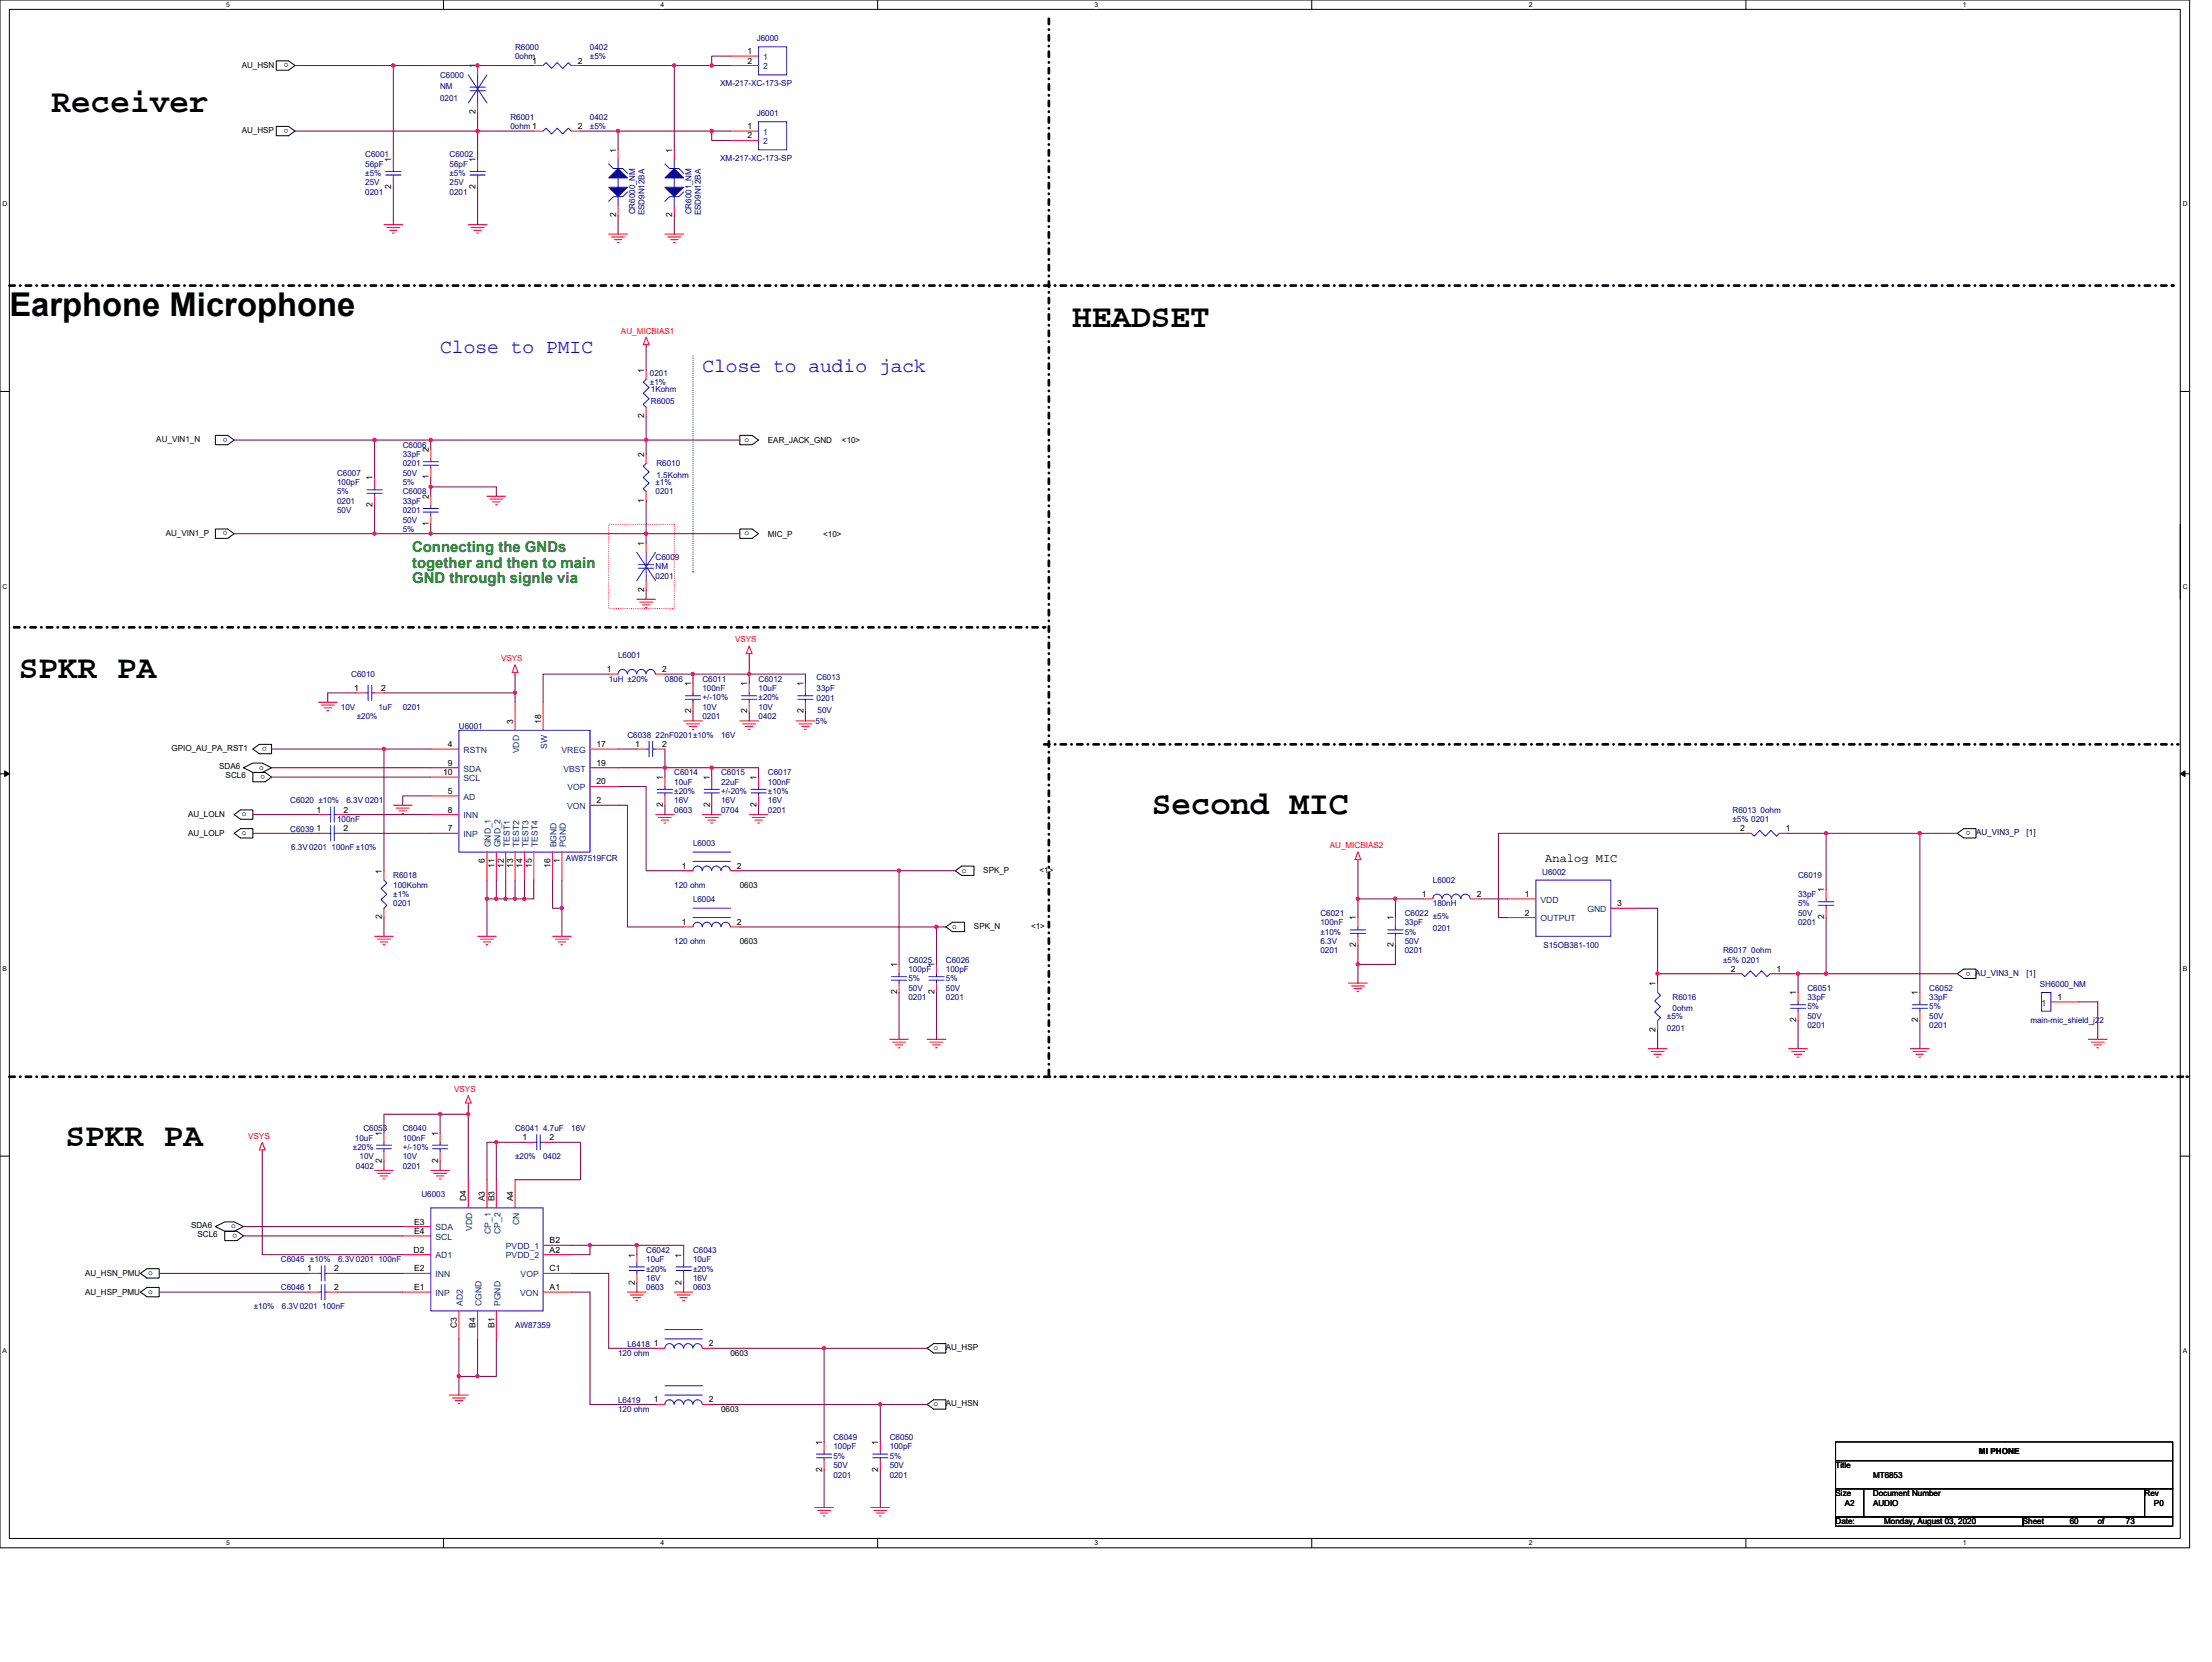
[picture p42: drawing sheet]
<svg xmlns="http://www.w3.org/2000/svg" width="210mm" height="158mm" viewBox="0 0 210 158" stroke-linecap="round" stroke-linejoin="round" font-family="sans-serif">
<defs><g id="words">
<g font-size="3.1">
<text x="4.9" y="10.6">Receiver</text>
<text x=".9" y="30">Earphone Microphone</text>
<text x="101.8" y="31.1">HEADSET</text>
<text x="1.8" y="64.4">SPKR PA</text>
<text x="109.3" y="77.3">Second MIC</text>
<text x="6.2" y="108.8">SPKR PA</text>
</g>
<g font-size="1.9" fill="#00f">
<text x="41.8" y="33.5">Close to PMIC</text>
<text x="66.7" y="35.3">Close to audio jack</text>
</g>
<g font-size="1.4" fill="#008000">
<text x="39.1" y="52.4">Connecting the GNDs</text>
<text x="39.1" y="53.9">together and then to main</text>
<text x="39.1" y="55.4">GND through signle via</text>
</g>
<text font-size="1.1" x="146.7" y="81.8">Analog MIC</text>
<g font-size=".8" fill="#000080">
<text x="48.9" y="4.7">R6000</text>
<text x="48.9" y="5.6">0ohm</text>
<text x="56" y="5.6">±5%</text>
<text x="56" y="4.7">0402</text>
<text x="71.8" y="3.9">J6000</text>
<text x="41.8" y="7.4">C6000</text>
<text x="41.8" y="8.4">NM</text>
<text x="41.8" y="9.6">0201</text>
<text x="48.5" y="11.4">R6001</text>
<text x="56" y="11.4">0402</text>
<text x="68.4" y="8.2">XM-217-XC-173-SP</text>
<text x="71.8" y="11">J6001</text>
<text x="34.7" y="14.9">C6001</text>
<text x="34.7" y="15.8">56pF</text>
<text x="34.7" y="17.6">25V</text>
<text x="34.7" y="16.7">±5%</text>
<text x="42.7" y="14.9">C6002</text>
<text x="42.7" y="15.8">56pF</text>
<text x="42.7" y="17.6">25V</text>
<text x="42.7" y="16.7">±5%</text>
<text x="48.5" y="12.3">0ohm1</text>
<text x="56" y="12.3">±5%</text>
<text x="68.4" y="15.3">XM-217-XC-173-SP</text>
<text x="34.7" y="18.5">0201</text>
<text x="42.7" y="18.5">0201</text>
<text x="60.3" y="20.4" transform="rotate(-90 60.3 20.4)">CR6000_NM</text>
<text x="61.2" y="20.4" transform="rotate(-90 61.2 20.4)">ESD9N12BA</text>
<text x="65.6" y="20.4" transform="rotate(-90 65.6 20.4)">CR6001_NM</text>
<text x="66.5" y="20.4" transform="rotate(-90 66.5 20.4)">ESD9N12BA</text>
<text x="61.7" y="35.7">0201</text>
<text x="61.7" y="36.6">±1%</text>
<text x="61.8" y="38.3">R6005</text>
<text x="61.8" y="37.3">1Kohm</text>
<text x="32" y="45.2">C6007</text>
<text x="32" y="46.1">100pF</text>
<text x="32" y="47.8">0201</text>
<text x="32" y="46.9">5%</text>
<text x="38.2" y="42.5">C6006</text>
<text x="38.2" y="43.4">33pF</text>
<text x="38.2" y="44.3">0201</text>
<text x="38.2" y="45.2">50V</text>
<text x="38.2" y="46.1">5%</text>
<text x="38.2" y="46.9">C6008</text>
<text x="38.2" y="47.8">33pF</text>
<text x="62.2" y="46.1">±1%</text>
<text x="62.2" y="46.9">0201</text>
<text x="62.3" y="44.3">R6010</text>
<text x="62.3" y="45.3">1.5Kohm</text>
<text x="32" y="48.7">50V</text>
<text x="38.2" y="48.7">0201</text>
<text x="38.2" y="49.6">50V</text>
<text x="38.2" y="50.5">5%</text>
<text x="62.2" y="53.2">C6009</text>
<text x="62.2" y="54.1">NM</text>
<text x="62.2" y="54.9">0201</text>
<text x="33.3" y="64.3">C6010</text>
<text x="57.8" y="64.7">1uH ±20%</text>
<text x="58.7" y="62.5">L6001</text>
<text x="63.1" y="64.7">0806</text>
<text x="66.7" y="64.7">C6011</text>
<text x="66.7" y="65.6">100nF</text>
<text x="72" y="64.7">C6012</text>
<text x="72" y="65.6">10uF</text>
<text x="77.5" y="64.6">C6013</text>
<text x="77.5" y="65.6">33pF</text>
<text x="32.4" y="67.4">10V</text>
<text x="33.9" y="68.3">±20%</text>
<text x="35.9" y="67.4">1uF</text>
<text x="38.2" y="67.4">0201</text>
<text x="43.6" y="69.3">U6001</text>
<text x="59.6" y="70.1">C6038 22nF0201±10%</text>
<text x="66.7" y="68.3">0201</text>
<text x="66.7" y="67.4">10V</text>
<text x="66.7" y="66.5">+/-10%</text>
<text x="68.5" y="70.1">16V</text>
<text x="72" y="68.3">0402</text>
<text x="72" y="67.4">10V</text>
<text x="72" y="66.5">±20%</text>
<text x="77.4" y="68.7">5%</text>
<text x="77.5" y="66.6">0201</text>
<text x="77.6" y="67.7">50V</text>
<text x="27.6" y="76.3">C6020 ±10%</text>
<text x="32.9" y="76.3">6.3V 0201</text>
<text x="64" y="73.6">C6014</text>
<text x="64" y="74.5">10uF</text>
<text x="64" y="77.2">0603</text>
<text x="64" y="76.3">16V</text>
<text x="64" y="75.4">±20%</text>
<text x="68.5" y="73.6">C6015</text>
<text x="68.5" y="74.5">22uF</text>
<text x="68.5" y="77.2">0704</text>
<text x="68.5" y="76.3">16V</text>
<text x="68.5" y="75.4">+/-20%</text>
<text x="72.9" y="73.6">C6017</text>
<text x="72.9" y="74.5">100nF</text>
<text x="72.9" y="77.2">0201</text>
<text x="72.9" y="76.3">16V</text>
<text x="72.9" y="75.4">±10%</text>
<text x="164.5" y="77.2">R6013 0ohm</text>
<text x="27.6" y="79">C6039</text>
<text x="27.6" y="80.7">6.3V0201</text>
<text x="31.5" y="80.7">100nF±10%</text>
<text x="32" y="78.1">100nF</text>
<text x="37.3" y="83.4">R6018</text>
<text x="53.7" y="81.7">AW87519FCR</text>
<text x="65.8" y="80.3">L6003</text>
<text x="136" y="83.8">L6002</text>
<text x="146.4" y="83">U6002</text>
<text x="164.5" y="78.1">±5% 0201</text>
<text x="170.7" y="83.4">C6019</text>
<text x="37.3" y="84.3">100Kohm</text>
<text x="37.3" y="85.2">±1%</text>
<text x="37.3" y="86.1">0201</text>
<text x="64" y="84.3">120 ohm</text>
<text x="64" y="89.6">120 ohm</text>
<text x="65.8" y="85.6">L6004</text>
<text x="125.3" y="87">C6021</text>
<text x="125.3" y="87.8">100nF</text>
<text x="125.3" y="89.6">6.3V</text>
<text x="125.3" y="88.7">±10%</text>
<text x="133.3" y="87">C6022</text>
<text x="133.3" y="87.8">33pF</text>
<text x="133.3" y="89.6">50V</text>
<text x="133.3" y="88.7">5%</text>
<text x="136" y="86.1">180nH</text>
<text x="136" y="87.2">±5%</text>
<text x="136" y="88.4">0201</text>
<text x="146.5" y="90">S15OB381-100</text>
<text x="170.7" y="85.2">33pF</text>
<text x="170.7" y="87.8">0201</text>
<text x="170.7" y="87">50V</text>
<text x="170.7" y="86.1">5%</text>
<text x="86.2" y="91.4">C6025</text>
<text x="86.2" y="92.3">100pF</text>
<text x="86.2" y="95">0201</text>
<text x="86.2" y="94.1">50V</text>
<text x="86.2" y="93.2">5%</text>
<text x="89.8" y="91.4">C6026</text>
<text x="89.8" y="92.3">100pF</text>
<text x="89.8" y="95">0201</text>
<text x="89.8" y="94.1">50V</text>
<text x="89.8" y="93.2">5%</text>
<text x="125.3" y="90.5">0201</text>
<text x="133.3" y="90.5">0201</text>
<text x="158.8" y="95">R6016</text>
<text x="163.6" y="90.5">R6017 0ohm</text>
<text x="163.6" y="91.4">±5% 0201</text>
<text x="171.6" y="94.1">C6051</text>
<text x="171.6" y="95">33pF</text>
<text x="171.6" y="95.8">5%</text>
<text x="183.1" y="94.1">C6052</text>
<text x="183.1" y="95">33pF</text>
<text x="183.1" y="95.8">5%</text>
<text x="193.6" y="93.7">SH6000_NM</text>
<text x="158.2" y="96.7">±5%</text>
<text x="158.2" y="97.9">0201</text>
<text x="158.8" y="96">0ohm</text>
<text x="171.6" y="97.6">0201</text>
<text x="171.6" y="96.7">50V</text>
<text x="183.1" y="97.6">0201</text>
<text x="183.1" y="96.7">50V</text>
<text x="192.7" y="97.1">main-mic_shield_j22</text>
<text x="34.5" y="107.4">C6053</text>
<text x="38.2" y="107.4">C6040</text>
<text x="48.9" y="107.4">C6041 4.7uF</text>
<text x="54.2" y="107.4">16V</text>
<text x="33.5" y="109.2">±20%</text>
<text x="33.7" y="108.3">10uF</text>
<text x="33.8" y="111">0402</text>
<text x="34.1" y="110.1">10V</text>
<text x="38.2" y="108.3">100nF</text>
<text x="38.2" y="111">0201</text>
<text x="38.2" y="110.1">10V</text>
<text x="38.2" y="109.2">+/-10%</text>
<text x="40" y="113.6">U6003</text>
<text x="48.9" y="110.1">±20%</text>
<text x="51.6" y="110.1">0402</text>
<text x="26.7" y="119.8">C6045 ±10%</text>
<text x="32.1" y="119.8">6.3V0201</text>
<text x="35.9" y="119.8">100nF</text>
<text x="61.3" y="119">C6042</text>
<text x="61.3" y="119.8">10uF</text>
<text x="65.8" y="119">C6043</text>
<text x="65.8" y="119.8">10uF</text>
<text x="24.1" y="124.3">±10%</text>
<text x="26.7" y="122.5">C6046</text>
<text x="26.8" y="124.3">6.3V0201</text>
<text x="30.6" y="124.3">100nF</text>
<text x="61.3" y="122.5">0603</text>
<text x="61.3" y="121.6">16V</text>
<text x="61.3" y="120.7">±20%</text>
<text x="65.8" y="122.5">0603</text>
<text x="65.8" y="121.6">16V</text>
<text x="65.8" y="120.7">±20%</text>
<text x="48.9" y="126.1">AW87359</text>
<text x="58.7" y="128.7">120 ohm</text>
<text x="59.6" y="127.8">L6418</text>
<text x="58.7" y="133.2">L6419</text>
<text x="58.7" y="134.1">120 ohm</text>
<text x="79.1" y="136.7">C6049</text>
<text x="79.1" y="137.6">100pF</text>
<text x="84.5" y="136.7">C6050</text>
<text x="84.5" y="137.6">100pF</text>
<text x="79.1" y="140.3">0201</text>
<text x="79.1" y="139.4">50V</text>
<text x="79.1" y="138.5">5%</text>
<text x="84.5" y="140.3">0201</text>
<text x="84.5" y="139.4">50V</text>
<text x="84.5" y="138.5">5%</text>
</g>
<g font-size=".8">
<text x="71" y="5.1">1</text>
<text x="22.9" y="6.4">AU_HSN</text>
<text x="27.4" y="6" transform="rotate(-180 27.4 6)">o</text>
<text x="45.1" y="10.8" transform="rotate(-90 45.1 10.8)">2</text>
<text x="45.1" y="6.5" transform="rotate(-90 45.1 6.5)">1</text>
<text x="50.5" y="6">1</text>
<text x="54.8" y="6">2</text>
<text x="71" y="6">2</text>
<text x="22.9" y="12.6">AU_HSP</text>
<text x="27.4" y="12.2" transform="rotate(-180 27.4 12.2)">o</text>
<text x="37.1" y="17.9" transform="rotate(-90 37.1 17.9)">2</text>
<text x="37.1" y="15.4" transform="rotate(-90 37.1 15.4)">1</text>
<text x="45.1" y="17.9" transform="rotate(-90 45.1 17.9)">2</text>
<text x="45.1" y="15.4" transform="rotate(-90 45.1 15.4)">1</text>
<text x="54.8" y="12.3">2</text>
<text x="58.5" y="14.5" transform="rotate(-90 58.5 14.5)">1</text>
<text x="63.8" y="14.5" transform="rotate(-90 63.8 14.5)">1</text>
<text x="71" y="12.3">1</text>
<text x="71" y="13.1">2</text>
<text x="58.5" y="20.6" transform="rotate(-90 58.5 20.6)">2</text>
<text x="63.8" y="20.6" transform="rotate(-90 63.8 20.6)">2</text>
<text x="61.2" y="35.4" transform="rotate(-90 61.2 35.4)">1</text>
<text x="14.8" y="42">AU_VIN1_N</text>
<text x="21.6" y="41.6" transform="rotate(-180 21.6 41.6)">o</text>
<text x="61.2" y="39.7" transform="rotate(-90 61.2 39.7)">2</text>
<text x="70.7" y="42">o</text>
<text x="35.4" y="45.6" transform="rotate(-90 35.4 45.6)">1</text>
<text x="40.7" y="47.4" transform="rotate(-90 40.7 47.4)">2</text>
<text x="40.7" y="45.5" transform="rotate(-90 40.7 45.5)">1</text>
<text x="40.7" y="42.9" transform="rotate(-90 40.7 42.9)">2</text>
<text x="61.2" y="47.7" transform="rotate(-90 61.2 47.7)">1</text>
<text x="61.2" y="43.4" transform="rotate(-90 61.2 43.4)">2</text>
<text x="72.9" y="42.1">EAR_JACK_GND</text>
<text x="79.9" y="42.1">&lt;10&gt;</text>
<text x="15.7" y="50.9">AU_VIN1_P</text>
<text x="21.6" y="50.5" transform="rotate(-180 21.6 50.5)">o</text>
<text x="35.4" y="48.2" transform="rotate(-90 35.4 48.2)">2</text>
<text x="40.7" y="50" transform="rotate(-90 40.7 50)">1</text>
<text x="61.2" y="51.8" transform="rotate(-90 61.2 51.8)">1</text>
<text x="70.7" y="50.8">o</text>
<text x="72.9" y="50.9">MIC_P</text>
<text x="78.1" y="50.9">&lt;10&gt;</text>
<text x="61.2" y="56.2" transform="rotate(-90 61.2 56.2)">2</text>
<text x="33.6" y="65.6">1</text>
<text x="36.2" y="65.6">2</text>
<text x="57.6" y="63.8">1</text>
<text x="62.8" y="63.8">2</text>
<text x="65.6" y="65.2" transform="rotate(-90 65.6 65.2)">1</text>
<text x="70.9" y="65.2" transform="rotate(-90 70.9 65.2)">1</text>
<text x="76.3" y="65.2" transform="rotate(-90 76.3 65.2)">1</text>
<text x="16.3" y="71.3">GPIO_AU_PA_RST1</text>
<text x="25.3" y="70.9" transform="rotate(-180 25.3 70.9)">o</text>
<text x="42.5" y="70.9">4</text>
<text x="48.7" y="68.7" transform="rotate(-90 48.7 68.7)">3</text>
<text x="51.4" y="68.7" transform="rotate(-90 51.4 68.7)">18</text>
<text x="56.6" y="70.9">17</text>
<text x="60.3" y="70.9">1</text>
<text x="62.8" y="70.9">2</text>
<text x="65.6" y="67.7" transform="rotate(-90 65.6 67.7)">2</text>
<text x="70.9" y="67.7" transform="rotate(-90 70.9 67.7)">2</text>
<text x="76.3" y="67.7" transform="rotate(-90 76.3 67.7)">2</text>
<text x="17.9" y="77.6">AU_LOLN</text>
<text x="20.8" y="73">SDA6</text>
<text x="21.4" y="73.9">SCL6</text>
<text x="22.9" y="77.5">o</text>
<text x="24.6" y="73.1">o</text>
<text x="25.2" y="73.6" transform="rotate(-180 25.2 73.6)">o</text>
<text x="30.1" y="77.2">1</text>
<text x="32.6" y="77.2">2</text>
<text x="42.1" y="73.6">10</text>
<text x="42.5" y="75.4">5</text>
<text x="42.5" y="77.2">8</text>
<text x="42.5" y="72.7">9</text>
<text x="56.6" y="76.3">2</text>
<text x="56.6" y="74.5">20</text>
<text x="56.6" y="72.7">19</text>
<text x="62.9" y="76.6" transform="rotate(-90 62.9 76.6)">2</text>
<text x="62.9" y="74.1" transform="rotate(-90 62.9 74.1)">1</text>
<text x="67.4" y="76.6" transform="rotate(-90 67.4 76.6)">2</text>
<text x="67.4" y="74.1" transform="rotate(-90 67.4 74.1)">1</text>
<text x="71.8" y="76.6" transform="rotate(-90 71.8 76.6)">2</text>
<text x="71.8" y="74.1" transform="rotate(-90 71.8 74.1)">1</text>
<text x="17.9" y="79.4">AU_LOLP</text>
<text x="22.9" y="79.3">o</text>
<text x="30.1" y="78.9">1</text>
<text x="32.6" y="78.9">2</text>
<text x="36.3" y="83" transform="rotate(-90 36.3 83)">1</text>
<text x="42.5" y="78.9">7</text>
<text x="46" y="82" transform="rotate(-90 46 82)">6</text>
<text x="46.9" y="82.4" transform="rotate(-90 46.9 82.4)">11</text>
<text x="47.8" y="82.4" transform="rotate(-90 47.8 82.4)">12</text>
<text x="48.7" y="82.4" transform="rotate(-90 48.7 82.4)">13</text>
<text x="49.6" y="82.4" transform="rotate(-90 49.6 82.4)">14</text>
<text x="50.5" y="82.4" transform="rotate(-90 50.5 82.4)">15</text>
<text x="52.3" y="82.4" transform="rotate(-90 52.3 82.4)">16</text>
<text x="53.1" y="82" transform="rotate(-90 53.1 82)">1</text>
<text x="64.7" y="82.5">1</text>
<text x="70" y="82.5">2</text>
<text x="91.3" y="82.8">o</text>
<text x="93.3" y="82.9">SPK_P</text>
<text x="98.7" y="82.9">&lt;1&gt;</text>
<text x="165.2" y="78.9">2</text>
<text x="169.5" y="78.9">1</text>
<text x="187" y="78.9" transform="rotate(-180 187 78.9)">o</text>
<text x="36.3" y="87.3" transform="rotate(-90 36.3 87.3)">2</text>
<text x="64.7" y="87.8">1</text>
<text x="70" y="87.8">2</text>
<text x="70.2" y="84.3">0603</text>
<text x="70.2" y="89.6">0603</text>
<text x="90.4" y="88.2">o</text>
<text x="92.5" y="88.2">SPK_N</text>
<text x="97.9" y="88.2">&lt;1&gt;</text>
<text x="128.7" y="90" transform="rotate(-90 128.7 90)">2</text>
<text x="128.7" y="87.4" transform="rotate(-90 128.7 87.4)">1</text>
<text x="132.3" y="90" transform="rotate(-90 132.3 90)">2</text>
<text x="132.3" y="87.4" transform="rotate(-90 132.3 87.4)">1</text>
<text x="135" y="85.2">1</text>
<text x="140.2" y="85.2">2</text>
<text x="144.7" y="85.2">1</text>
<text x="144.7" y="86.9">2</text>
<text x="153.5" y="86">3</text>
<text x="173.2" y="87.3" transform="rotate(-90 173.2 87.3)">2</text>
<text x="173.2" y="84.7" transform="rotate(-90 173.2 84.7)">1</text>
<text x="85.2" y="94.4" transform="rotate(-90 85.2 94.4)">2</text>
<text x="85.2" y="91.8" transform="rotate(-90 85.2 91.8)">1</text>
<text x="88.7" y="94.4" transform="rotate(-90 88.7 94.4)">2</text>
<text x="88.7" y="91.8" transform="rotate(-90 88.7 91.8)">1</text>
<text x="157.2" y="93.6" transform="rotate(-90 157.2 93.6)">1</text>
<text x="164.3" y="92.3">2</text>
<text x="168.6" y="92.3">1</text>
<text x="170.5" y="94.5" transform="rotate(-90 170.5 94.5)">1</text>
<text x="182.1" y="94.5" transform="rotate(-90 182.1 94.5)">1</text>
<text x="187" y="92.2" transform="rotate(-180 187 92.2)">o</text>
<text x="195.3" y="94.9">1</text>
<text x="157.2" y="98" transform="rotate(-90 157.2 98)">2</text>
<text x="170.5" y="97.1" transform="rotate(-90 170.5 97.1)">2</text>
<text x="182.1" y="97.1" transform="rotate(-90 182.1 97.1)">2</text>
<text x="36.3" y="107.8" transform="rotate(-90 36.3 107.8)">1</text>
<text x="41.6" y="107.8" transform="rotate(-90 41.6 107.8)">1</text>
<text x="36.3" y="110.4" transform="rotate(-90 36.3 110.4)">2</text>
<text x="41.6" y="110.4" transform="rotate(-90 41.6 110.4)">2</text>
<text x="49.6" y="108.3">1</text>
<text x="52.2" y="108.3">2</text>
<text x="18.1" y="116.6">SDA6</text>
<text x="18.8" y="117.5">SCL6</text>
<text x="21.9" y="116.6">o</text>
<text x="22.5" y="117.1" transform="rotate(-180 22.5 117.1)">o</text>
<text x="39.3" y="118.9">D2</text>
<text x="39.3" y="116.3">E3</text>
<text x="39.3" y="117.2">E4</text>
<text x="44.3" y="114.1" transform="rotate(-90 44.3 114.1)">D4</text>
<text x="46" y="114.1" transform="rotate(-90 46 114.1)">A3</text>
<text x="46.9" y="114.1" transform="rotate(-90 46.9 114.1)">B3</text>
<text x="48.7" y="114.1" transform="rotate(-90 48.7 114.1)">A4</text>
<text x="52.2" y="118">B2</text>
<text x="52.2" y="118.9">A2</text>
<text x="60.3" y="119.4" transform="rotate(-90 60.3 119.4)">1</text>
<text x="64.7" y="119.4" transform="rotate(-90 64.7 119.4)">1</text>
<text x="8.1" y="123">AU_HSP_PMU</text>
<text x="8.1" y="121.2">AU_HSN_PMU</text>
<text x="14.1" y="122.9">o</text>
<text x="14.1" y="121.1">o</text>
<text x="29.2" y="120.7">1</text>
<text x="29.2" y="122.5">1</text>
<text x="31.7" y="120.7">2</text>
<text x="31.7" y="122.5">2</text>
<text x="39.3" y="122.5">E1</text>
<text x="39.3" y="120.7">E2</text>
<text x="52.2" y="122.5">A1</text>
<text x="52.2" y="120.7">C1</text>
<text x="60.3" y="122" transform="rotate(-90 60.3 122)">2</text>
<text x="64.7" y="122" transform="rotate(-90 64.7 122)">2</text>
<text x="43.4" y="126.1" transform="rotate(-90 43.4 126.1)">C3</text>
<text x="45.1" y="126.1" transform="rotate(-90 45.1 126.1)">B4</text>
<text x="46.9" y="126.1" transform="rotate(-90 46.9 126.1)">B1</text>
<text x="62.1" y="127.8">1</text>
<text x="67.3" y="127.8">2</text>
<text x="69.3" y="128.7">0603</text>
<text x="88.6" y="128.2">o</text>
<text x="89.8" y="128.2">AU_HSP</text>
<text x="62.1" y="133.2">1</text>
<text x="67.3" y="133.2">2</text>
<text x="68.5" y="134.1">0603</text>
<text x="78" y="137.2" transform="rotate(-90 78 137.2)">1</text>
<text x="83.4" y="137.2" transform="rotate(-90 83.4 137.2)">1</text>
<text x="88.6" y="133.5">o</text>
<text x="89.8" y="133.5">AU_HSN</text>
<text x="78" y="139.7" transform="rotate(-90 78 139.7)">2</text>
<text x="83.4" y="139.7" transform="rotate(-90 83.4 139.7)">2</text>
<text x="174.2" y="139.4">Title</text>
<text x="174.2" y="142.1">Size</text>
<text x="175.1" y="143">A2</text>
<text x="177.8" y="142.1">Document Number</text>
<text x="177.8" y="143">AUDIO</text>
<text x="177.8" y="140.3">MT6853</text>
<text x="187.9" y="138.1">MI PHONE</text>
<text x="203.6" y="142.1">Rev</text>
<text x="204.5" y="143">P0</text>
<text x="174.2" y="144.7">Date:</text>
<text x="178.9" y="144.7">Monday, August 03, 2020</text>
<text x="192" y="144.7">Sheet</text>
<text x="196.5" y="144.7">60</text>
<text x="199.1" y="144.7">of</text>
<text x="201.8" y="144.7">73</text>
</g>
<g font-size=".8" fill="#004080">
<text x="72.5" y="5.7">1</text>
<text x="72.5" y="6.6">2</text>
<text x="72.5" y="12.8">1</text>
<text x="72.5" y="13.7">2</text>
<text x="44" y="71.5">RSTN</text>
<text x="49.3" y="71.5" transform="rotate(-90 49.3 71.5)">VDD</text>
<text x="51.9" y="71.1" transform="rotate(-90 51.9 71.1)">SW</text>
<text x="53.3" y="71.5">VREG</text>
<text x="44" y="75.9">AD</text>
<text x="44" y="77.7">INN</text>
<text x="44" y="73.3">SDA</text>
<text x="44" y="74.1">SCL</text>
<text x="53.5" y="73.3">VBST</text>
<text x="53.8" y="76.8">VON</text>
<text x="53.9" y="75">VOP</text>
<text x="44" y="79.5">INP</text>
<text x="46.6" y="80.5" transform="rotate(-90 46.6 80.5)">GND_1</text>
<text x="47.5" y="80.5" transform="rotate(-90 47.5 80.5)">GND_2</text>
<text x="48.4" y="80.5" transform="rotate(-90 48.4 80.5)">TEST1</text>
<text x="49.3" y="80.5" transform="rotate(-90 49.3 80.5)">TEST2</text>
<text x="50.2" y="80.5" transform="rotate(-90 50.2 80.5)">TEST3</text>
<text x="51.1" y="80.5" transform="rotate(-90 51.1 80.5)">TEST4</text>
<text x="52.8" y="80.5" transform="rotate(-90 52.8 80.5)">BGND</text>
<text x="53.7" y="80.5" transform="rotate(-90 53.7 80.5)">PGND</text>
<text x="146.2" y="85.7">VDD</text>
<text x="146.2" y="87.5">OUTPUT</text>
<text x="150.7" y="86.6">GND</text>
<text x="193.8" y="95.5">1</text>
<text x="41.3" y="119.5">AD1</text>
<text x="41.3" y="116.8">SDA</text>
<text x="41.3" y="117.7">SCL</text>
<text x="44.8" y="116.9" transform="rotate(-90 44.8 116.9)">VDD</text>
<text x="46.6" y="117.2" transform="rotate(-90 46.6 117.2)">CP_1</text>
<text x="47.5" y="117.2" transform="rotate(-90 47.5 117.2)">CP_2</text>
<text x="48" y="118.6">PVDD_1</text>
<text x="48" y="119.5">PVDD_2</text>
<text x="49.3" y="116.3" transform="rotate(-90 49.3 116.3)">CN</text>
<text x="41.3" y="123">INP</text>
<text x="41.3" y="121.3">INN</text>
<text x="43.9" y="124" transform="rotate(-90 43.9 124)">AD2</text>
<text x="45.7" y="124" transform="rotate(-90 45.7 124)">CGND</text>
<text x="47.5" y="124" transform="rotate(-90 47.5 124)">PGND</text>
<text x="49.4" y="123">VON</text>
<text x="49.4" y="121.3">VOP</text>
</g>
<g font-size=".8" fill="#f00">
<text x="58.9" y="31.7">AU_MICBIAS1</text>
<text x="47.6" y="62.8">VSYS</text>
<text x="69.8" y="61">VSYS</text>
<text x="126.2" y="80.6">AU_MICBIAS2</text>
<text x="43.1" y="103.7">VSYS</text>
<text x="23.6" y="108.1">VSYS</text>
</g>
<g font-size=".8" fill="#000040">
<text x="187.6" y="79.3">AU_VIN3_P</text>
<text x="192.4" y="79.3">[1]</text>
<text x="187.5" y="92.6">AU_VIN3_N</text>
<text x="192.4" y="92.6">[1]</text>
</g>
<g font-size=".6">
<text x="21.5" y=".7">5</text>
<text x="62.7" y=".7">4</text>
<text x="103.9" y=".7">3</text>
<text x="145.1" y=".7">2</text>
<text x="186.3" y=".7">1</text>
<text x=".2" y="19.6">D</text>
<text x="207.2" y="19.6">D</text>
<text x=".2" y="55.9">C</text>
<text x="207.2" y="55.9">C</text>
<text x=".2" y="92.2">B</text>
<text x="207.2" y="92.2">B</text>
<text x=".2" y="128.5">A</text>
<text x="207.2" y="128.5">A</text>
<text x="21.5" y="146.7">5</text>
<text x="62.7" y="146.7">4</text>
<text x="103.9" y="146.7">3</text>
<text x="145.1" y="146.7">2</text>
<text x="186.3" y="146.7">1</text>
</g>
</g></defs>
<path d="M0 0h207.9v147h-207.9zM.9 .9h206.1v145.2h-206.1z" fill="none" stroke="#000" stroke-width=".09"/>
<g fill="#fff">
<path d="M21.5 .1h.3v.7h-.3z"/>
<path d="M21.5 146.2h.3v.7h-.3z"/>
</g>
<path d="M42.1 0v.9M42.1 146.1v.9" fill="none" stroke="#000" stroke-width=".09"/>
<g fill="#fff">
<path d="M62.7 .1h.3v.7h-.3z"/>
<path d="M62.7 146.2h.3v.7h-.3z"/>
</g>
<path d="M83.3 0v.9M83.3 146.1v.9" fill="none" stroke="#000" stroke-width=".09"/>
<g fill="#fff">
<path d="M103.9 .1h.3v.7h-.3z"/>
<path d="M103.9 146.2h.3v.7h-.3z"/>
</g>
<path d="M124.5 0v.9M124.5 146.1v.9" fill="none" stroke="#000" stroke-width=".09"/>
<g fill="#fff">
<path d="M145.1 .1h.4v.7h-.4z"/>
<path d="M145.1 146.2h.4v.7h-.4z"/>
</g>
<path d="M165.7 0v.9M165.7 146.1v.9" fill="none" stroke="#000" stroke-width=".09"/>
<g fill="#fff">
<path d="M186.3 .1h.4v.7h-.4z"/>
<path d="M186.3 146.2h.4v.7h-.4z"/>
<path d="M.2 19h.5v.7h-.5z"/>
<path d="M207.2 19h.4v.7h-.4z"/>
<path d="M.2 55.3h.5v.7h-.5z"/>
<path d="M207.2 55.3h.4v.7h-.4z"/>
</g>
<path d="M0 37.2h.9M207 37.2h.9" fill="none" stroke="#000" stroke-width=".09"/>
<g fill="#fff">
<path d="M.2 91.6h.4v.7h-.4z"/>
<path d="M207.2 91.6h.4v.7h-.4z"/>
</g>
<path d="M0 73.5h.9M207 73.5h.9" fill="none" stroke="#000" stroke-width=".09"/>
<path d="M.4 73.2l.5 .3-.5 .2zM207 73.5l.4-.3v.5z" fill="#000" stroke="#000" stroke-width=".09"/>
<g fill="#fff">
<path d="M.2 127.9h.4v.7h-.4z"/>
<path d="M207.2 127.9h.4v.7h-.4z"/>
</g>
<g fill="none" stroke="#000" stroke-width=".09">
<path d="M26.2 12h1.2l.6 .4-.6 .5h-1.2zM26.2 5.8h1.2l.6 .4-.6 .5h-1.2zM20.4 41.3h1.2l.6 .5-.6 .4h-1.2zM20.4 50.2h1.2l.6 .5-.6 .4h-1.2zM70.2 41.3h1.2l.6 .5-.6 .4h-1.2zM70.2 50.2h1.2l.6 .5-.6 .4h-1.2zM207 49.8v7.1M22.2 79.1l.6-.4h1.2v.9h-1.2zM22.2 77.3l.6-.4h1.2v.9h-1.2zM23.1 72.9l.9-.4h.9l.9 .4-.9 .4h-.9zM24 71.1l.6-.4h1.2v.9h-1.2zM24 73.3h1.2l.6 .5-.6 .4h-1.2z"/>
<path d="M185.8 79.1l.6-.4h1.2v.9h-1.2zM89.8 88l.6-.4h1.2v.9h-1.2zM90.7 82.7l.6-.5h1.2v.9h-1.2zM185.8 92.5l.6-.5h1.2v.9h-1.2zM0 109.8h.9M20.4 116.5l.9-.5h.9l.9 .5-.9 .4h-.9zM21.3 116.9h1.2l.6 .4-.6 .5h-1.2zM207 109.8h.9M13.3 122.7l.6-.5h1.2v.9h-1.2zM13.3 120.9l.6-.4h1.2v.8h-1.2zM88 133.3l.6-.4h1.2v.9h-1.2zM88 128l.6-.4h1.2v.9h-1.2z"/>
<path d="M174.2 136.9h32v1.8h-32zM174.2 138.7h32v2.7h-32zM174.2 141.4h2.7v2.6h-2.7zM174.2 144h17.8v.9h-17.8zM176.9 141.4h26.7v2.6h-26.7zM192 144h14.2v.9h-14.2zM203.6 141.4h2.6v2.6h-2.6z"/>
</g>
<path d="M99.6 1.8v100.4M.9 27.1h205.3M206.2 27.1h.1M1.3 59.6h97.8M99.1 59.6h.1M99.1 70.7h107.6M206.7 70.7h.1M.9 102.2h206.7M99.6 102.2h.1M207.6 102.2h.1" fill="none" stroke="#000" stroke-width=".25" stroke-dasharray=".5 .5 0 .5"/>
<path d="M57.8 49.8h6.2v8h-6.2z" fill="none" stroke="#ff0080" stroke-width=".09"/>
<path d="M65.8 33.8v20.5M65.8 54.3h.1" fill="none" stroke="#008000" stroke-width=".09"/>
<g fill="none" stroke="#f00" stroke-width=".09">
<path d="M37.3 15.1v.9M37.3 16.9v.9M45.3 15.1v.9M45.3 16.9v.9M45.3 6.2v.9M45.3 9.8v.9M50.7 12.4h.9M50.7 6.2h.9M54.2 12.4h.9M54.2 6.2h.9M58.7 14.2v.9M58.7 19.6v.8"/>
<path d="M64 14.2v.9M64 19.6v.8M69.3 5.3h2.7M69.3 6.2h2.7M69.3 12.4h2.7M69.3 13.3h2.7M36.4 21.3h1.8M36.7 21.6h1.3M37 21.9h.7M37.3 22.1h.1M44.4 21.3h1.8M44.7 21.6h1.3"/>
<path d="M45 21.9h.7M45.3 22.1h.1M57.8 22.2h1.8M58.1 22.5h1.2M58.3 22.8h.7M58.6 23h.2M61.3 32l.3 .7h-.5zM61.3 32.7v.2M61.3 35.1v.9M61.3 38.7v.9M63.1 22.2h1.8M63.4 22.5h1.2"/>
<path d="M63.6 22.8h.8M63.9 23h.2M35.6 45.3v.9M35.6 47.1v.9M40.9 44.4v.9M40.9 42.7v.9M40.9 48.9v.9M40.9 47.1v.9M46.2 47.1h1.8M46.5 47.4h1.2M46.8 47.6h.7M47 47.9h.2"/>
<path d="M60.5 56.9h1.7M60.7 57.2h1.3M61 57.4h.7M61.3 57.7h.1M61.3 51.6v.9M61.3 55.1v.9M61.3 46.7v.9M61.3 43.1v.9M30.2 79.1h.9M30.2 77.3h.9M30.2 66.7h1.8M30.5 67h1.2"/>
<path d="M30.8 67.2h.7M31 67.5h.2M32 79.1h.9M32 77.3h.9M33.8 65.8h.9M35.6 65.8h.8M37.3 76.5h1.8M37.6 76.7h1.2M37.9 77h.7M38.1 77.3h.2M40.9 71.1h2.7M40.9 75.6h2.7"/>
<path d="M40.9 79.1h2.7M40.9 77.3h2.7M40.9 72.9h2.7M40.9 73.8h2.7M48.9 66.7v2.6M48.9 63.8v.2M48.9 63.1l.3 .7h-.6zM51.6 66.7v2.6M56 76.5h2.7M56 71.1h2.7M56 72.9h2.7M56 74.7h2.7"/>
<path d="M57.8 64h.9M60.5 71.1h.8M62.2 77.3h1.8M62.2 71.1h.9M62.2 64h.9M62.5 77.6h1.2M62.8 77.9h.7M63 78.1h.2M63.1 73.8v.9M63.1 75.6v.9M64.9 68.5h1.8M65.2 68.7h1.2"/>
<path d="M65.4 69h.7M65.7 69.3h.2M65.8 64.9v.9M65.8 66.7v.9M66.7 77.3h1.8M67 77.6h1.2M67.2 77.9h.7M67.5 78.1h.1M67.6 73.8v.9M67.6 75.6v.9M70.2 68.5h1.8M70.5 68.7h1.2"/>
<path d="M70.8 69h.7M71 69.3h.2M71.1 77.3h1.8M71.1 62.1v.1M71.1 61.3l.3 .8h-.6zM71.1 64.9v.9M71.1 66.7v.9M71.4 77.6h1.2M71.6 77.9h.8M71.9 78.1h.2M72 73.8v.9M72 75.6v.9"/>
<path d="M75.6 68.5h1.7M75.8 68.7h1.3M76.1 69h.7M76.4 69.3h.1M76.5 64.9v.9M76.5 66.7v.9M165.4 79.1h.8M168.9 79.1h.9M35.6 88.9h1.7M35.8 89.2h1.3M36.1 89.4h.7M36.4 89.7h.1"/>
<path d="M36.4 82.7v.9M36.4 86.2v.9M45.3 88.9h1.8M45.6 89.2h1.2M45.9 89.4h.7M46.1 89.7h.2M46.2 80.9v2.7M47.1 80.9v2.7M48 80.9v2.7M48.9 80.9v2.7M49.8 80.9v2.7M50.7 80.9v2.7"/>
<path d="M52.5 88.9h1.7M52.5 80.9v2.7M52.7 89.2h1.3M53 89.4h.7M53.3 89.7h.1M53.3 80.9v2.7M64.9 82.7h.9M64.9 88h.9M69.3 82.7h.9M69.3 88h.9M84.5 98.7h1.7M84.7 99h1.3"/>
<path d="M85 99.2h.7M85.3 99.5h.1M85.3 91.6v.9M85.3 93.3v.9M88 98.7h1.8M88.3 99h1.2M88.5 99.2h.8M88.8 99.5h.2M88.9 91.6v.9M88.9 93.3v.9M128 93.3h1.8M128.3 93.6h1.2"/>
<path d="M128.5 93.9h.8M128.8 94.1h.2M128.9 80.9l.3 .7h-.6zM128.9 81.6v.2M128.9 87.1v.9M128.9 88.9v.9M132.5 87.1v.9M132.5 88.9v.9M135.1 85.3h.9M139.6 85.3h.9M143.1 85.3h2.7M143.1 87.1h2.7"/>
<path d="M152.9 86.2h2.7M156.5 99.6h1.7M156.7 99.8h1.3M157.4 93.3v.9M157.4 96.9v.9M164.5 92.5h.9M168 92.5h.9M169.8 99.6h1.8M170.1 99.8h1.2M170.7 94.2v.9M170.7 96v.9M173.4 84.5v.8"/>
<path d="M173.4 86.2v.9M181.4 99.6h1.7M181.6 99.8h1.3M182.2 94.2v.9M182.2 96v.9M194.7 95.1h2.7M198.2 98.7h1.8M198.5 99h1.2M198.8 99.2h.7M199.1 99.5h.1M24.9 109.2v.1M24.9 108.5l.3 .7h-.6z"/>
<path d="M35.6 111.1h1.7M35.8 111.4h1.3M36.1 111.7h.7M36.4 111.9h.1M36.4 107.6v.9M36.4 109.3v.9M38.2 119.1h2.7M38.2 116.5h2.7M38.2 117.3h2.7M40.9 111.1h1.8M41.2 111.4h1.2M41.4 111.7h.7"/>
<path d="M41.7 111.9h.2M41.8 107.6v.9M41.8 109.3v.9M44.4 104.7v.2M44.4 112v2.7M44.5 104l.2 .7h-.5zM46.2 112v2.7M47.1 112v2.7M48.9 112v2.7M49.8 108.5h.9M51.6 108.5h.9M51.6 118.2h2.6"/>
<path d="M51.6 119.1h2.6M60.5 119.1v.9M64.9 119.1v.9M157 100.1h.7M157.3 100.4h.1M170.3 100.1h.7M170.6 100.4h.2M181.9 100.1h.7M182.2 100.4h.1M29.3 120.9h.9M29.3 122.7h.9M31.1 120.9h.9"/>
<path d="M31.1 122.7h.9M38.2 122.7h2.7M38.2 120.9h2.7M42.7 132.5h1.8M42.9 132.7h1.3M43.2 133h.7M43.5 133.3h.1M43.6 124.5v2.6M45.3 124.5v2.6M47.1 124.5v2.6M51.6 120.9h2.6M51.6 122.7h2.6"/>
<path d="M59.6 122.7h1.7M59.8 123h1.3M60.1 123.2h.7M60.4 123.5h.1M60.5 120.9v.9M62.2 128h.9M62.2 133.3h.9M64 122.7h1.8M64.3 123h1.2M64.5 123.2h.8M64.8 123.5h.2M64.9 120.9v.9"/>
<path d="M66.7 128h.9M66.7 133.3h.9M78.2 136.9v.9M78.2 138.7v.9M83.6 136.9v.9M83.6 138.7v.9M77.3 143.1h1.8M77.6 143.4h1.2M77.9 143.7h.7M78.1 143.9h.2M82.7 143.1h1.8M83 143.4h1.2"/>
<path d="M83.2 143.7h.7M83.5 143.9h.2"/>
</g>
<g fill="none" stroke="#00f" stroke-width=".09">
<path d="M36.6 16.3h1.5M36.6 16.6h1.5M37.3 16v.3M37.3 16.6v.3M44.5 7.1l1.7 2.7M44.6 16.3h1.5M44.6 16.6h1.5M44.6 8.3h1.5M44.6 8.6h1.5M45.3 16v.3M45.3 16.6v.3M45.3 7.1v1.2"/>
<path d="M45.3 8.6v1.2M46.2 7.1l-1.7 2.7M51.6 12.4l.2-.2 .6 .5 .5-.5 .5 .5 .6-.5 .2 .2M51.6 6.2l.2-.3 .6 .6 .5-.6 .5 .6 .6-.6 .2 .3M57.8 15.6l.4 .4h.9l.5 .4M58.7 15.1v.9M58.7 16.9v.9M58.7 18.7v.9M59.6 18.2l-.5 .5h-.9l-.4 .4M63.1 15.6l.5 .4h.9l.4 .4M64 15.1v.9M64 16.9v.9"/>
<path d="M64 18.7v.9M64.9 18.2l-.4 .5h-.9l-.5 .4M72 4.4h2.7v2.7h-2.7zM72 11.6h2.7v2.6h-2.7zM61.3 36l-.2 .3 .5 .5-.5 .5 .5 .6-.5 .5 .2 .3M34.8 46.5h1.5M34.8 46.8h1.5M35.6 46.2v.3M35.6 46.8v.3M40.2 44.2h1.4M40.2 43.8h1.4M40.2 48.6h1.4"/>
<path d="M40.2 48.3h1.4M40.9 44.2v.2M40.9 43.6v.2M40.9 48.6v.3M40.9 48v.3M60.5 52.5l1.7 2.6M60.6 53.6h1.5M60.6 54h1.5M61.3 52.5v1.1M61.3 54v1.1M61.3 44l-.2 .3 .5 .5-.5 .5 .5 .6-.5 .5 .2 .3M62.2 52.5l-1.7 2.6"/>
<path d="M31.1 79.1h.3M31.1 77.3h.3M31.4 78.4v1.4M31.4 76.6v1.5M31.7 78.4v1.4M31.7 79.1h.3M31.7 76.6v1.5M31.7 77.3h.3M34.7 65.8h.2M34.9 65.1v1.4M35.3 65.1v1.4M35.3 65.8h.3"/>
<path d="M43.6 69.3h12.4v11.6h-12.4zM58.7 64a.43 .43 0 0 1 .4-.4 .43 .43 0 0 1 .4 .4 .45 .45 0 0 1 .5-.4 .45 .45 0 0 1 .4 .4M60.5 64a.43 .43 0 0 1 .4-.4 .43 .43 0 0 1 .4 .4M61.3 64a.43 .43 0 0 1 .5-.4 .43 .43 0 0 1 .4 .4M61.3 71.1h.3M61.6 70.4v1.4M62 70.4v1.4M62 71.1h.2M62.4 75h1.4M62.4 75.3h1.4M63.1 74.7v.3M63.1 75.3v.3"/>
<path d="M65.1 66.1h1.4M65.1 66.4h1.4M65.8 65.8v.3M65.8 66.4v.3M66.8 75h1.5M66.8 75.3h1.5M67.6 74.7v.3M67.6 75.3v.3M70.4 66.1h1.4M70.4 66.4h1.4M71.1 65.8v.3M71.1 66.4v.3"/>
<path d="M71.3 75h1.4M71.3 75.3h1.4M72 74.7v.3M72 75.3v.3M75.7 66.1h1.5M75.7 66.4h1.5M76.5 65.8v.3M76.5 66.4v.3M166.2 79.1l.3 .3 .5-.6 .6 .6 .5-.6 .5 .6 .3-.3M36.4 83.6l.3 .2-.5 .6 .5 .5-.5 .5 .5 .6-.3 .2M65.8 81.8h3.5M65.8 80.9h3.5"/>
<path d="M65.8 87.1h3.5M65.8 86.2h3.5M65.8 82.7a.43 .43 0 0 1 .4-.5 .43 .43 0 0 1 .5 .5 .45 .45 0 0 1 .4-.5 .45 .45 0 0 1 .4 .5M65.8 88a.43 .43 0 0 1 .4-.4 .43 .43 0 0 1 .5 .4 .45 .45 0 0 1 .4-.4 .45 .45 0 0 1 .4 .4M67.6 82.7a.43 .43 0 0 1 .4-.5 .43 .43 0 0 1 .4 .5M67.6 88a.43 .43 0 0 1 .4-.4 .43 .43 0 0 1 .4 .4M68.5 82.7a.43 .43 0 0 1 .4-.5 .43 .43 0 0 1 .4 .5M68.5 88a.43 .43 0 0 1 .4-.4 .43 .43 0 0 1 .4 .4M84.6 92.7h1.5M84.6 93.1h1.5M85.3 92.5v.2M85.3 93.1v.2"/>
<path d="M88.2 92.7h1.4M88.2 93.1h1.4M88.9 92.5v.2M88.9 93.1v.2M128.2 88.3h1.4M128.2 88.6h1.4M128.9 88v.3M128.9 88.6v.3M131.7 88.3h1.5M131.7 88.6h1.5M132.5 88v.3M132.5 88.6v.3"/>
<path d="M136 85.3a.43 .43 0 0 1 .5-.4 .43 .43 0 0 1 .4 .4M136.9 85.3a.43 .43 0 0 1 .4-.4 .43 .43 0 0 1 .5 .4M137.8 85.3a.43 .43 0 0 1 .4-.4 .43 .43 0 0 1 .5 .4M138.7 85.3a.43 .43 0 0 1 .4-.4 .43 .43 0 0 1 .5 .4M145.8 83.6h7.1v5.3h-7.1zM157.4 94.2l.2 .3-.5 .5 .5 .6-.5 .5 .5 .5-.2 .3M165.4 92.5l.2 .2 .6-.5 .5 .5 .5-.5 .5 .5 .3-.2M170 95.4h1.4M170 95.7h1.4M170.7 95.1v.3M170.7 95.7v.3M172.6 85.6h1.5"/>
<path d="M172.6 86h1.5M173.4 85.3v.3M173.4 86v.2M181.5 95.4h1.5M181.5 95.7h1.5M182.2 95.1v.3M182.2 95.7v.3M193.8 94.2h.9v1.8h-.9zM35.7 108.7h1.5M35.7 109.1h1.5M36.4 108.5v.2M36.4 109.1v.2"/>
<path d="M40.9 114.7h10.7v9.8h-10.7zM41.1 108.7h1.4M41.1 109.1h1.4M41.8 108.5v.2M41.8 109.1v.2M50.7 108.5h.2M50.9 107.7v1.5M51.3 107.7v1.5M51.3 108.5h.3M30.2 120.9h.3M30.2 122.7h.3M30.5 120.2v1.4"/>
<path d="M30.5 122v1.4M30.8 120.2v1.4M30.8 120.9h.3M30.8 122v1.4M30.8 122.7h.3M59.7 120.3h1.5M59.7 120.6h1.5M60.5 120v.3M60.5 120.6v.3M63.1 127.1h3.6M63.1 126.2h3.6M63.1 132.5h3.6"/>
<path d="M63.1 131.6h3.6M63.1 128a.43 .43 0 0 1 .5-.4 .43 .43 0 0 1 .4 .4M63.1 133.3a.43 .43 0 0 1 .5-.4 .43 .43 0 0 1 .4 .4M64 128a.43 .43 0 0 1 .4-.4 .43 .43 0 0 1 .5 .4 .45 .45 0 0 1 .4-.4 .45 .45 0 0 1 .5 .4M64 133.3a.43 .43 0 0 1 .4-.4 .43 .43 0 0 1 .5 .4 .45 .45 0 0 1 .4-.4 .45 .45 0 0 1 .5 .4M64.2 120.3h1.4M64.2 120.6h1.4M64.9 120v.3M64.9 120.6v.3M65.8 128a.43 .43 0 0 1 .4-.4 .43 .43 0 0 1 .5 .4M65.8 133.3a.43 .43 0 0 1 .4-.4 .43 .43 0 0 1 .5 .4M77.5 138.1h1.5"/>
<path d="M77.5 138.4h1.5M78.2 137.8v.3M78.2 138.4v.3M82.8 138.1h1.5M82.8 138.4h1.5M83.6 137.8v.3M83.6 138.4v.3"/>
</g>
<g fill="#00f" stroke="#00f" stroke-width=".09">
<path d="M63.1 16.9l.9-.9 .9 .9z" fill-rule="evenodd"/>
<path d="M63.1 17.8h1.8l-.9 .9z" fill-rule="evenodd"/>
<path d="M57.8 16.9l.9-.9 .9 .9z" fill-rule="evenodd"/>
<path d="M57.8 17.8h1.8l-.9 .9z" fill-rule="evenodd"/>
</g>
<g fill="none" stroke="#800040" stroke-width=".09">
<path d="M28 12.4h17.3M28 6.2h9.3M37.3 17.8v3.5M37.3 6.2v8.9M37.3 6.2h13.4M45.3 12.4h5.4M45.3 12.4v2.7M45.3 10.7v1.7M45.3 17.8v3.5M55.1 6.2h8.9M55.1 12.4h3.6M58.7 12.4h8.9"/>
<path d="M58.7 12.4v1.8M64 6.2h3.6M64 6.2v8M69.3 12.4h-1.7v.9h1.7M69.3 5.3h-1.7v.9h1.7M58.7 20.4v1.8M61.3 39.6v2.2M61.3 32.9v2.2M64 20.4v1.8M22.2 50.7h13.4M22.2 41.8h13.4M35.6 50.7h5.3"/>
<path d="M35.6 41.8h5.3M35.6 41.8v3.5M35.6 48v2.7M40.9 50.7h20.4M40.9 45.3v.9h6.2v.9M40.9 41.8v.9M40.9 49.8v.9M40.9 46.2v.9M40.9 41.8h20.4M61.3 47.6v3.1M61.3 56v.9M61.3 50.7h8.9"/>
<path d="M61.3 50.7v.9M61.3 41.8h8.9M61.3 41.8v1.3M24 77.3h6.2M24 79.1h6.2M25.8 72.9h15.1M25.8 71.1h10.6M25.8 73.8h15.1M32.9 79.1h8M32.9 77.3h8M33.8 65.8h-2.7v.9M36.4 65.8h12.5v.9"/>
<path d="M36.4 71.1h4.5M36.4 71.1v11.6M40.9 75.6h-2.7v.9M48.9 64v1.8M57.8 64h-6.2v2.7M58.7 72.9h4.4M58.7 71.1h1.8M58.7 74.7h2.6v8h3.6M58.7 76.5h.9v11.5h5.3M63.1 64h2.7M63.1 72.9v.9M63.1 76.5v.8"/>
<path d="M63.1 71.1v1.8M63.1 72.9h4.5M65.8 64h5.3M65.8 67.6v.9M65.8 64v.9M67.6 72.9v.9M67.6 72.9h4.4v.9M67.6 76.5v.8M71.1 64h5.4v.9M71.1 62.2v1.8M71.1 67.6v.9M71.1 64v.9"/>
<path d="M72 76.5v.8M76.5 67.6v.9M165.4 79.1h-23.2v8h.9M169.8 79.1h12.4M173.4 79.1v5.4M182.2 79.1v15.1M182.2 79.1h3.6M36.4 87.1v1.8M46.2 85.3h.9M46.2 85.3v3.6M46.2 83.6v1.7M47.1 83.6v1.7"/>
<path d="M47.1 85.3h.9M48 83.6v1.7h.9M48.9 83.6v1.7h.9M49.8 83.6v1.7h.9v-1.7M52.5 83.6v2.6h.8M53.3 83.6v2.6M53.3 86.2v2.7M70.2 82.7h15.1M70.2 88h18.7M85.3 94.2v4.5M88.9 94.2v4.5M89.8 88h-.9v3.6"/>
<path d="M90.7 82.7h-5.4v8.9M128.9 89.8v1.8M128.9 91.6v1.7M128.9 81.8v3.5M128.9 85.3v1.8M128.9 85.3h3.6M132.5 89.8v1.8h-3.6M132.5 85.3h2.6M132.5 85.3v1.8M140.5 85.3h2.6M155.6 86.2h1.8v6.3M157.4 92.5v.8"/>
<path d="M157.4 97.8v1.8M157.4 92.5h7.1M168.9 92.5h1.8M170.7 96.9v2.7M170.7 92.5v1.7M173.4 87.1v5.4h-2.7M173.4 92.5h12.4M182.2 96.9v2.7M197.4 95.1h1.7v3.6M23.1 116.5h15.1M23.1 117.3h15.1M24.9 109.3v9.8h13.3"/>
<path d="M36.4 110.2v.9M41.8 105.8h-5.4v1.8M41.8 110.2v.9M44.4 105.8v6.2M44.5 105.8h-2.7v1.8M44.5 104.9v.9M47.1 108.5h-.9v3.5M47.1 108.5v3.5M47.1 108.5h2.7M52.5 108.5h2.6v3.5h-6.2M54.2 118.2h1.8M60.5 118.2v.9"/>
<path d="M60.5 118.2h-4.5v.9h-1.8M60.5 118.2h4.4v.9M15.1 122.7h14.2M15.1 120.9h14.2M32 122.7h6.2M32 120.9h6.2M43.6 130.7v1.8M43.6 127.1v3.6M45.3 127.1v3.6M47.1 127.1v3.6h-3.5M54.2 120.9h3.6v7.1h4.4M54.2 122.7h1.8v10.6h6.2"/>
<path d="M60.5 121.8v.9M64.9 121.8v.9M67.6 133.3h16M67.6 128h10.6M78.2 128v8.9M78.2 139.6v3.5M78.2 128h9.8M83.6 133.3v3.6M83.6 139.6v3.5M83.6 133.3h4.4"/>
</g>
<g fill="#f0f" stroke="#f0f" stroke-width=".09">
<path d="M67.4 6.1h.3v.2h-.3z" fill-rule="evenodd"/>
<path d="M58.5 12.3h.3v.2h-.3z" fill-rule="evenodd"/>
<path d="M67.4 12.3h.3v.2h-.3z" fill-rule="evenodd"/>
<path d="M45.2 12.3h.2v.2h-.2z" fill-rule="evenodd"/>
<path d="M45.2 6.1h.2v.2h-.2z" fill-rule="evenodd"/>
<path d="M37.2 6.1h.2v.2h-.2z" fill-rule="evenodd"/>
<path d="M63.9 6.1h.2v.2h-.2z" fill-rule="evenodd"/>
<path d="M61.2 41.7h.2v.2h-.2z" fill-rule="evenodd"/>
<path d="M40.8 41.7h.2v.2h-.2z" fill-rule="evenodd"/>
<path d="M67.4 72.8h.3v.2h-.3z" fill-rule="evenodd"/>
<path d="M63 72.8h.2v.2h-.2z" fill-rule="evenodd"/>
<path d="M173.2 79h.3v.2h-.3z" fill-rule="evenodd"/>
<path d="M157.2 92.3h.2v.3h-.2z" fill-rule="evenodd"/>
<path d="M173.2 92.3h.3v.3h-.3z" fill-rule="evenodd"/>
<path d="M40.8 50.5h.2v.3h-.2z" fill-rule="evenodd"/>
<path d="M61.2 50.5h.2v.3h-.2z" fill-rule="evenodd"/>
<path d="M128.8 91.4h.2v.3h-.2z" fill-rule="evenodd"/>
<path d="M132.3 85.2h.3v.2h-.3z" fill-rule="evenodd"/>
<path d="M128.8 85.2h.2v.2h-.2z" fill-rule="evenodd"/>
<path d="M48.8 65.7h.2v.2h-.2z" fill-rule="evenodd"/>
<path d="M65.7 63.9h.2v.2h-.2z" fill-rule="evenodd"/>
<path d="M71 63.9h.2v.2h-.2z" fill-rule="evenodd"/>
<path d="M88.8 87.9h.2v.2h-.2z" fill-rule="evenodd"/>
<path d="M85.2 82.5h.2v.3h-.2z" fill-rule="evenodd"/>
<path d="M46.1 85.2h.2v.2h-.2z" fill-rule="evenodd"/>
<path d="M47 85.2h.2v.2h-.2z" fill-rule="evenodd"/>
<path d="M47.9 85.2h.2v.2h-.2z" fill-rule="evenodd"/>
<path d="M48.8 85.2h.2v.2h-.2z" fill-rule="evenodd"/>
<path d="M49.7 85.2h.2v.2h-.2z" fill-rule="evenodd"/>
<path d="M53.2 86.1h.2v.2h-.2z" fill-rule="evenodd"/>
<path d="M78.1 127.9h.2v.2h-.2z" fill-rule="evenodd"/>
<path d="M43.4 130.6h.3v.2h-.3z" fill-rule="evenodd"/>
<path d="M45.2 130.6h.2v.2h-.2z" fill-rule="evenodd"/>
<path d="M83.4 133.2h.3v.2h-.3z" fill-rule="evenodd"/>
<path d="M55.9 118.1h.2v.2h-.2z" fill-rule="evenodd"/>
<path d="M60.3 118.1h.2v.2h-.2z" fill-rule="evenodd"/>
<path d="M47 108.3h.2v.3h-.2z" fill-rule="evenodd"/>
<path d="M40.8 46.1h.2v.2h-.2z" fill-rule="evenodd"/>
<path d="M36.3 71h.2v.2h-.2z" fill-rule="evenodd"/>
<path d="M170.6 92.3h.2v.3h-.2z" fill-rule="evenodd"/>
<path d="M182.1 79h.2v.2h-.2z" fill-rule="evenodd"/>
<path d="M41.7 105.7h.2v.2h-.2z" fill-rule="evenodd"/>
<path d="M44.3 105.7h.2v.2h-.2z" fill-rule="evenodd"/>
<path d="M35.4 41.7h.3v.2h-.3z" fill-rule="evenodd"/>
<path d="M35.4 50.5h.3v.3h-.3z" fill-rule="evenodd"/>
<path d="M67.4 6.1h.3v.2h-.3z" fill-rule="evenodd"/>
<path d="M58.5 12.3h.3v.2h-.3z" fill-rule="evenodd"/>
<path d="M67.4 12.3h.3v.2h-.3z" fill-rule="evenodd"/>
<path d="M45.2 12.3h.2v.2h-.2z" fill-rule="evenodd"/>
<path d="M45.2 6.1h.2v.2h-.2z" fill-rule="evenodd"/>
<path d="M37.2 6.1h.2v.2h-.2z" fill-rule="evenodd"/>
<path d="M63.9 6.1h.2v.2h-.2z" fill-rule="evenodd"/>
<path d="M61.2 41.7h.2v.2h-.2z" fill-rule="evenodd"/>
<path d="M40.8 41.7h.2v.2h-.2z" fill-rule="evenodd"/>
<path d="M67.4 72.8h.3v.2h-.3z" fill-rule="evenodd"/>
<path d="M63 72.8h.2v.2h-.2z" fill-rule="evenodd"/>
<path d="M173.2 79h.3v.2h-.3z" fill-rule="evenodd"/>
<path d="M157.2 92.3h.2v.3h-.2z" fill-rule="evenodd"/>
<path d="M173.2 92.3h.3v.3h-.3z" fill-rule="evenodd"/>
<path d="M40.8 50.5h.2v.3h-.2z" fill-rule="evenodd"/>
<path d="M61.2 50.5h.2v.3h-.2z" fill-rule="evenodd"/>
<path d="M128.8 91.4h.2v.3h-.2z" fill-rule="evenodd"/>
<path d="M132.3 85.2h.3v.2h-.3z" fill-rule="evenodd"/>
<path d="M128.8 85.2h.2v.2h-.2z" fill-rule="evenodd"/>
<path d="M48.8 65.7h.2v.2h-.2z" fill-rule="evenodd"/>
<path d="M65.7 63.9h.2v.2h-.2z" fill-rule="evenodd"/>
<path d="M71 63.9h.2v.2h-.2z" fill-rule="evenodd"/>
<path d="M88.8 87.9h.2v.2h-.2z" fill-rule="evenodd"/>
<path d="M85.2 82.5h.2v.3h-.2z" fill-rule="evenodd"/>
<path d="M46.1 85.2h.2v.2h-.2z" fill-rule="evenodd"/>
<path d="M47 85.2h.2v.2h-.2z" fill-rule="evenodd"/>
<path d="M47.9 85.2h.2v.2h-.2z" fill-rule="evenodd"/>
<path d="M48.8 85.2h.2v.2h-.2z" fill-rule="evenodd"/>
<path d="M49.7 85.2h.2v.2h-.2z" fill-rule="evenodd"/>
<path d="M53.2 86.1h.2v.2h-.2z" fill-rule="evenodd"/>
<path d="M78.1 127.9h.2v.2h-.2z" fill-rule="evenodd"/>
<path d="M43.4 130.6h.3v.2h-.3z" fill-rule="evenodd"/>
<path d="M45.2 130.6h.2v.2h-.2z" fill-rule="evenodd"/>
<path d="M83.4 133.2h.3v.2h-.3z" fill-rule="evenodd"/>
<path d="M55.9 118.1h.2v.2h-.2z" fill-rule="evenodd"/>
<path d="M60.3 118.1h.2v.2h-.2z" fill-rule="evenodd"/>
<path d="M47 108.3h.2v.3h-.2z" fill-rule="evenodd"/>
<path d="M40.8 46.1h.2v.2h-.2z" fill-rule="evenodd"/>
<path d="M36.3 71h.2v.2h-.2z" fill-rule="evenodd"/>
<path d="M170.6 92.3h.2v.3h-.2z" fill-rule="evenodd"/>
<path d="M182.1 79h.2v.2h-.2z" fill-rule="evenodd"/>
<path d="M41.7 105.7h.2v.2h-.2z" fill-rule="evenodd"/>
<path d="M44.3 105.7h.2v.2h-.2z" fill-rule="evenodd"/>
<path d="M35.4 41.7h.3v.2h-.3z" fill-rule="evenodd"/>
<path d="M35.4 50.5h.3v.3h-.3z" fill-rule="evenodd"/>
</g>
<use href="#words"/>
</svg>
